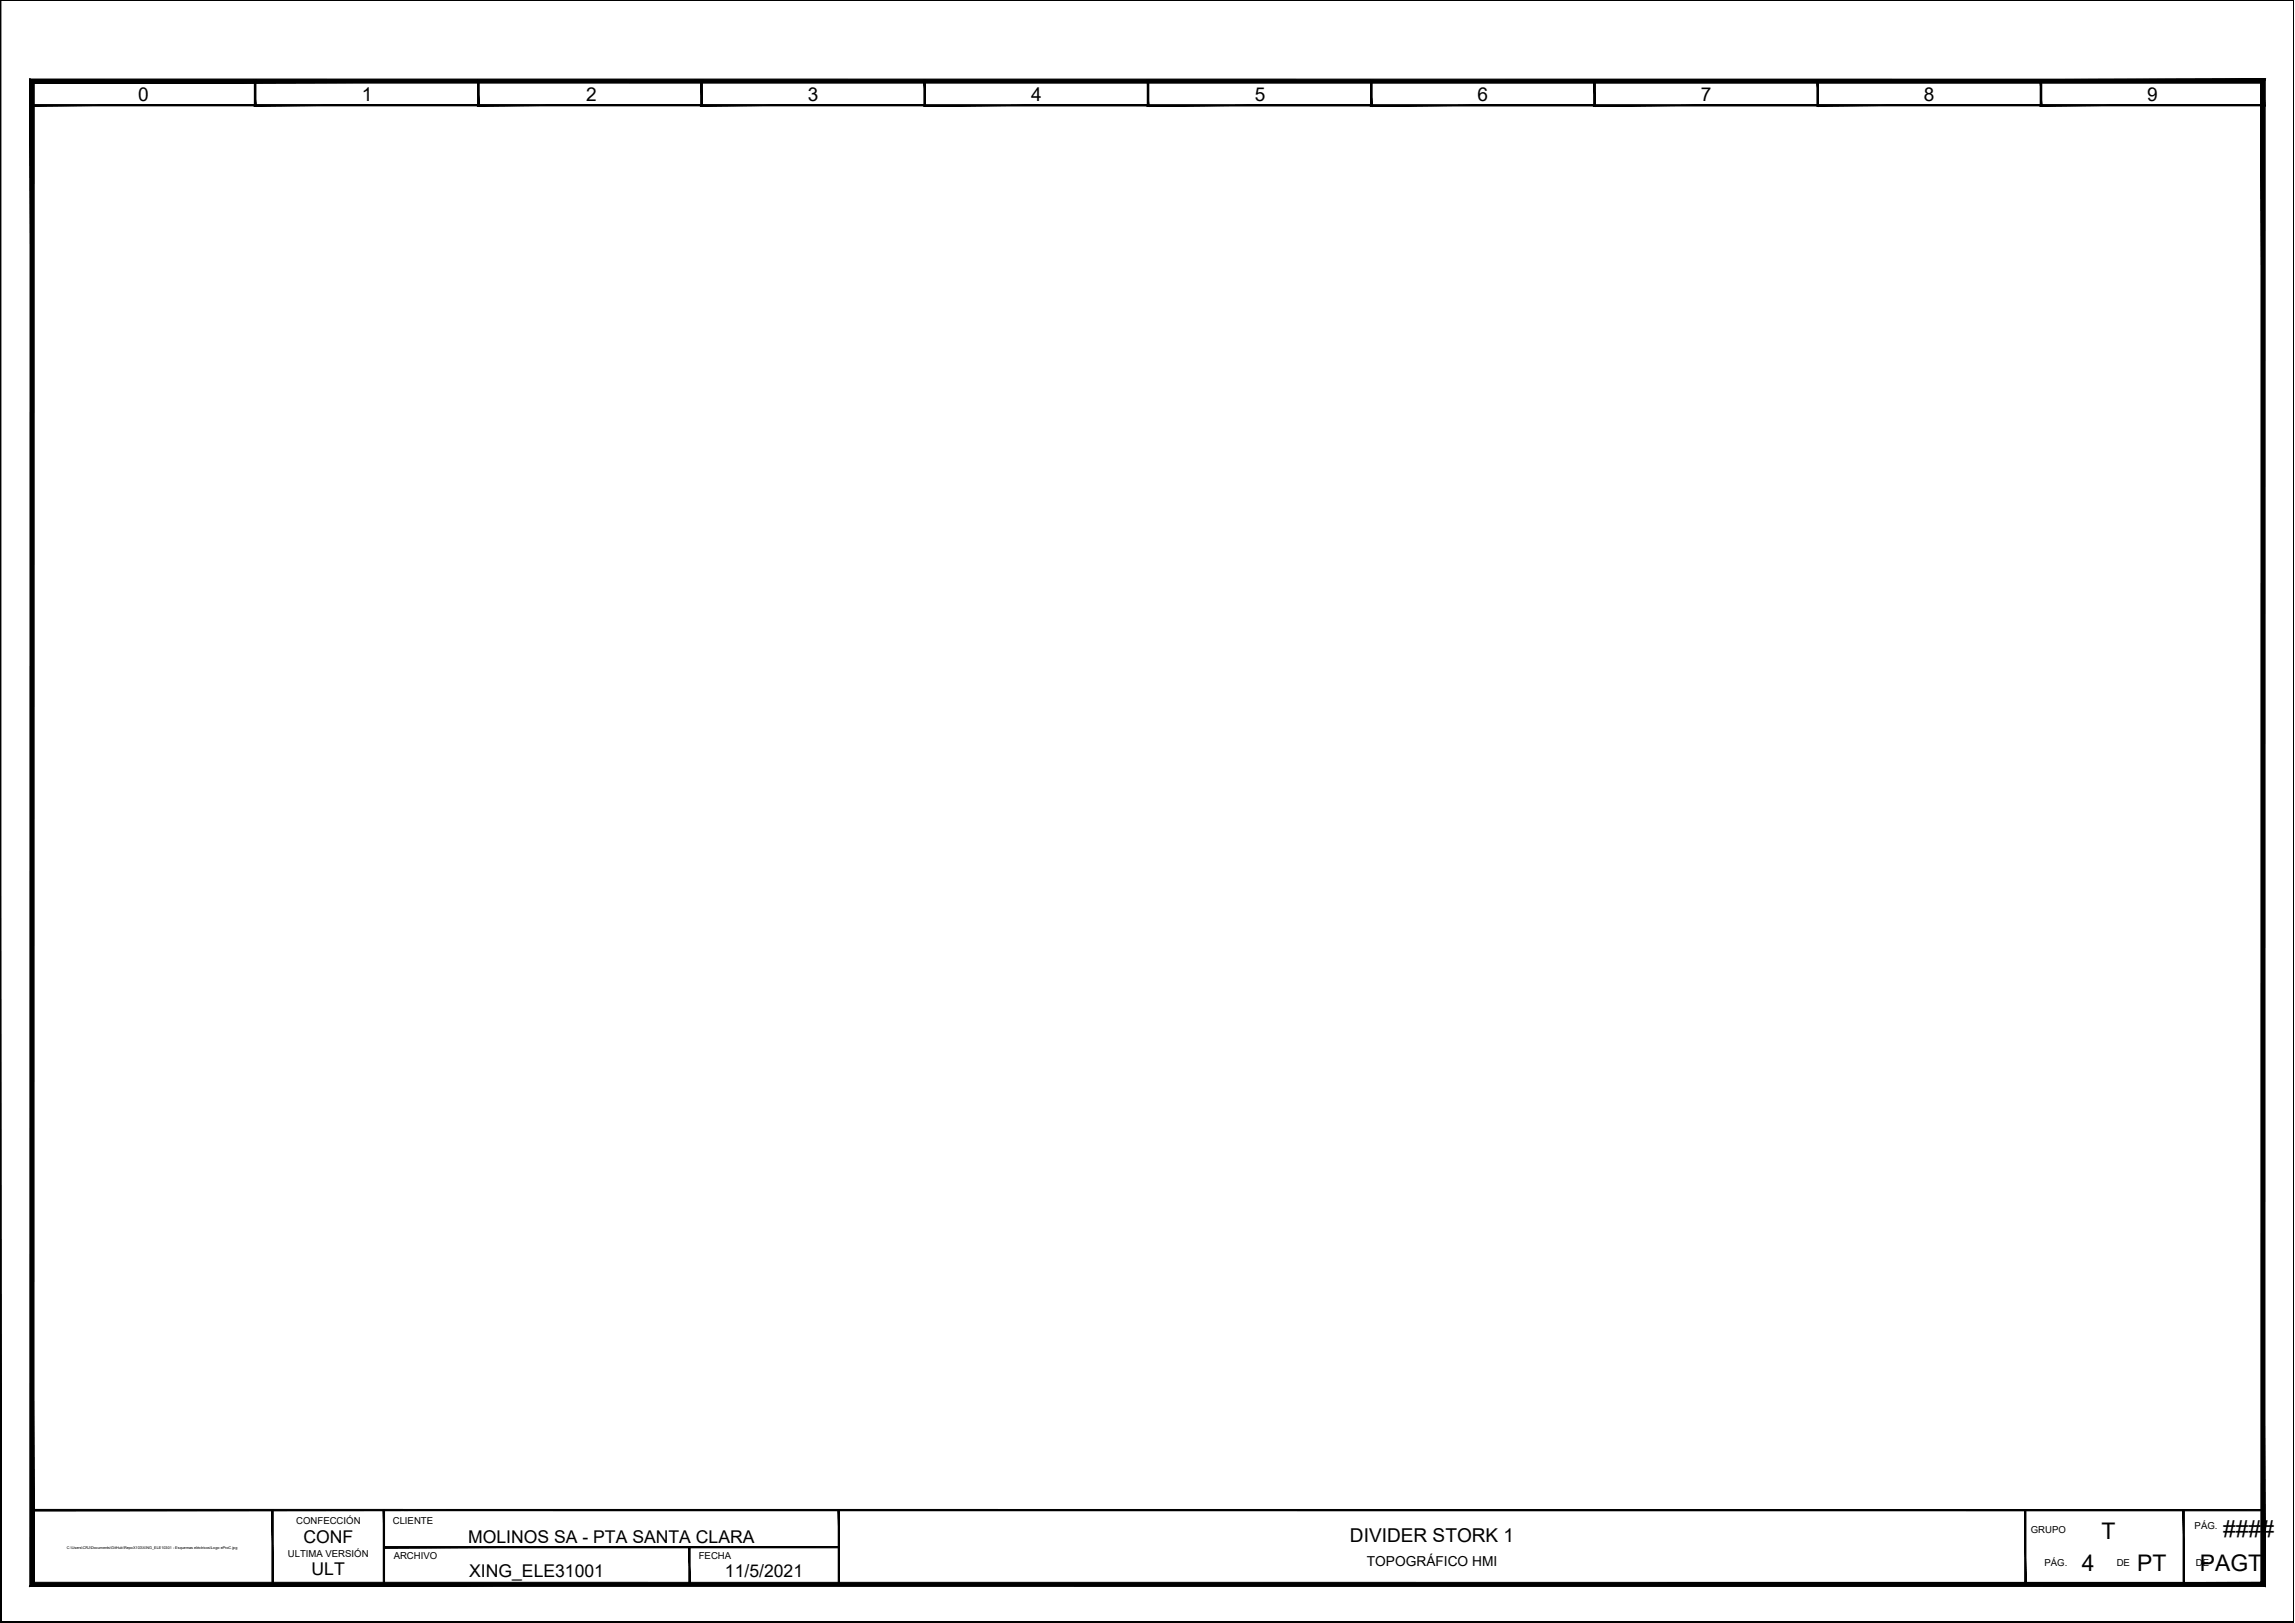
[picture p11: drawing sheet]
<svg xmlns="http://www.w3.org/2000/svg" width="420mm" height="297mm" viewBox="0 0 420 297" stroke-linecap="round" stroke-linejoin="round" font-family="sans-serif">
<defs><g id="words">
<g font-size="4.2">
<text x="384.7" y="281.6">T</text>
<text x="407" y="281.3">####</text>
<text x="381.1" y="287.5">4</text>
<text x="391.3" y="287.5">PT</text>
<text x="402.8" y="287.5">PAGT</text>
</g>
<g font-size="3.5">
<text x="25.3" y="18.4">0</text>
<text x="66.3" y="18.4">1</text>
<text x="107.3" y="18.4">2</text>
<text x="147.9" y="18.4">3</text>
<text x="188.8" y="18.4">4</text>
<text x="229.7" y="18.4">5</text>
<text x="270.5" y="18.4">6</text>
<text x="311.4" y="18.4">7</text>
<text x="352.2" y="18.4">8</text>
<text x="393.1" y="18.4">9</text>
<text x="247.1" y="282.1">DIVIDER STORK 1</text>
</g>
<g font-size="3.2">
<text x="55.5" y="282.3">CONF</text>
<text x="85.7" y="282.3">MOLINOS SA - PTA SANTA CLARA</text>
<text x="57" y="288.3">ULT</text>
<text x="85.9" y="288.6">XING_ELE31001</text>
<text x="132.7" y="288.6">11/5/2021</text>
</g>
<text font-size="2.5" x="250.2" y="286.6">TOPOGRÁFICO HMI</text>
<g font-size="1.8">
<text x="54.2" y="279">CONFECCIÓN</text>
<text x="71.9" y="279">CLIENTE</text>
<text x="371.8" y="280.6">GRUPO</text>
<text x="401.8" y="279.8">PÁG.</text>
<text x="52.7" y="285">ULTIMA VERSIÓN</text>
<text x="72.1" y="285.3">ARCHIVO</text>
<text x="127.9" y="285.3">FECHA</text>
<text x="374.3" y="286.6">PÁG.</text>
<text x="387.5" y="286.6">DE</text>
<text x="402" y="286.6">DE</text>
</g>
<text font-size=".7" x="12.3" y="283.5">C:\Users\CRJ\Documents\GitHub\RepoX103\XING_ELE10301 - Esquemas eléctricos\Logo eProC.jpg</text>
</g></defs>
<g fill="#000" stroke="#000" stroke-width=".18">
<path d="M0 .1h419.9zM0 .1h419.9z"/>
<path d="M5.7 19.4h41.1l-.2-.3zM5.9 19.1h40.7l-40.9 .3zM5.7 14.7v4.7l.2-.3zM5.7 14.7l.2 .3v4.1zM5.7 14.7l.2 .3 40.9-.3zM5.9 15l40.9-.3-.2 .3zM46.8 14.7l-.2 .3 .2 4.4zM46.6 15l.2 4.4-.2-.3z"/>
<path d="M46.6 19.4h41.1l-.2-.3zM46.6 19.4l.2-.3h40.7zM46.6 14.7v4.7l.2-.3zM46.6 14.7l.2 .3v4.1zM46.6 14.7l.2 .3 40.9-.3zM46.8 15l40.9-.3-.2 .3zM87.7 14.7l-.2 .3 .2 4.4zM87.5 15l.2 4.4-.2-.3z"/>
<path d="M87.5 19.4h41.1l-.2-.3zM87.7 19.1h40.7l-40.9 .3zM87.5 14.7v4.7l.2-.3zM87.5 14.7l.2 .3v4.1zM87.5 14.7l.2 .3 40.9-.3zM87.7 15l40.9-.3-.2 .3zM128.6 14.7l-.2 .3 .2 4.4zM128.4 15l.2 4.4-.2-.3z"/>
<path d="M128.3 19.4h41.1l-.2-.3zM128.5 19.1h40.7l-40.9 .3zM128.3 14.7v4.7l.2-.3zM128.3 14.7l.2 .3v4.1zM128.3 14.7l.2 .3 40.9-.3zM128.5 15l40.9-.3-.2 .3zM169.4 14.7l-.2 .3 .2 4.4zM169.2 15l.2 4.4-.2-.3z"/>
<path d="M169.2 19.4h41.1l-.2-.2zM169.2 19.4l.2-.2h40.7zM169.2 14.7v4.7l.2-.2zM169.2 14.7l.2 .3v4.2zM169.2 14.7l.2 .3 40.9-.3zM169.4 15l40.9-.3-.2 .3zM210.3 14.7l-.2 .3 .2 4.4zM210.1 15l.2 4.4-.2-.2z"/>
<path d="M210 19.4h41.2l-.3-.2zM210.3 19.2h40.6l-40.9 .2zM210 14.7v4.7l.3-.2zM210 14.7l.3 .3v4.2zM210 14.7l.3 .3 40.9-.3zM210.3 15l40.9-.3-.3 .3zM251.2 14.7l-.3 .3 .3 4.4zM250.9 15l.3 4.4-.3-.2z"/>
<path d="M250.9 19.4h41.2l-.3-.2zM250.9 19.4l.3-.2h40.6zM250.9 14.7v4.7l.3-.2zM250.9 14.7l.3 .3v4.2zM250.9 14.7l.3 .3 40.9-.3zM251.2 15l40.9-.3-.3 .3zM292.1 14.7l-.3 .3 .3 4.4zM291.8 15l.3 4.4-.3-.2z"/>
<path d="M291.8 19.4h41.1l-.2-.2zM291.8 19.4l.2-.2h40.7zM291.8 14.7v4.7l.2-.2zM291.8 14.7l.2 .3v4.2zM291.8 14.7l.2 .3 40.9-.3zM292 15l40.9-.3-.2 .3zM332.9 14.7l-.2 .3 .2 4.4zM332.7 15l.2 4.4-.2-.2z"/>
<path d="M332.7 19.4h41.1l-.2-.3zM332.9 19.1h40.7l-40.9 .3zM332.7 14.7v4.7l.2-.3zM332.7 14.7l.2 .3v4.1zM332.7 14.7l.2 .3 40.9-.3zM332.9 15l40.9-.3-.2 .3zM373.8 14.7l-.2 .3 .2 4.4zM373.6 15l.2 4.4-.2-.3z"/>
<path d="M373.5 19.4h41.1l-.2-.3zM373.5 19.4l.2-.3h40.7zM373.5 14.7v4.7l.2-.3zM373.5 14.7l.2 .3v4.1zM373.5 14.7l.2 .3 40.9-.3zM373.7 15l40.9-.3-.2 .3zM414.6 14.7l-.2 .3 .2 4.4zM414.4 15l.2 4.4-.2-.3z"/>
<path d="M419.9 .1v296.7zM419.9 .1l.1 296.8zM419.9 .1l.1 296.8z"/>
<path d="M5.8 276.3v.2l408.5-.2zM5.8 276.5l408.5-.2v.2z"/>
<path d="M0 .1v296.9l.2-.2zM0 .1h.2v296.7z"/>
<path d="M5.5 290.3l408.4-.7h-407.7zM5.5 290.3l408.4-.7 .8 .8zM413.9 15.2v274.4l.8 .8zM413.9 15.2l.8-.7v275.9zM6.3 15.2h407.6l.8-.7zM5.5 14.5h409.2l-408.4 .7zM5.5 14.5l.7 275.1 .1-274.4zM5.5 14.5l.7 275.1-.7 .7z"/>
<path d="M49.8 276.4v13.6h.2zM49.8 276.4h.2v13.6z"/>
<path d="M70.2 276.4v13.6h.2zM70.2 276.4h.2v13.6z"/>
<path d="M70.3 283v.3l83.3-.3zM70.3 283.3l83.3-.3v.3z"/>
<path d="M126.1 283.2v6.8h.2zM126.1 283.2h.2v6.8z"/>
<path d="M153.5 276.4v13.7h.2zM153.5 276.4h.2v13.7z"/>
<path d="M370.7 276.4v13.6h.2zM370.7 276.4h.2v13.6z"/>
<path d="M399.7 276.4v13.6h.2zM399.7 276.4h.2v13.6z"/>
<path d="M.2 296.8l419.8 .1zM.2 296.8l419.8 .1-420 .1zM0 297h420v-.1zM0 297h420z"/>
</g>
<path d="M0 .1v296.9h420M5.8 276.4h44.1v13.6h-44.1z" fill="none" stroke="#000" stroke-width=".19"/>
<use href="#words"/>
</svg>
